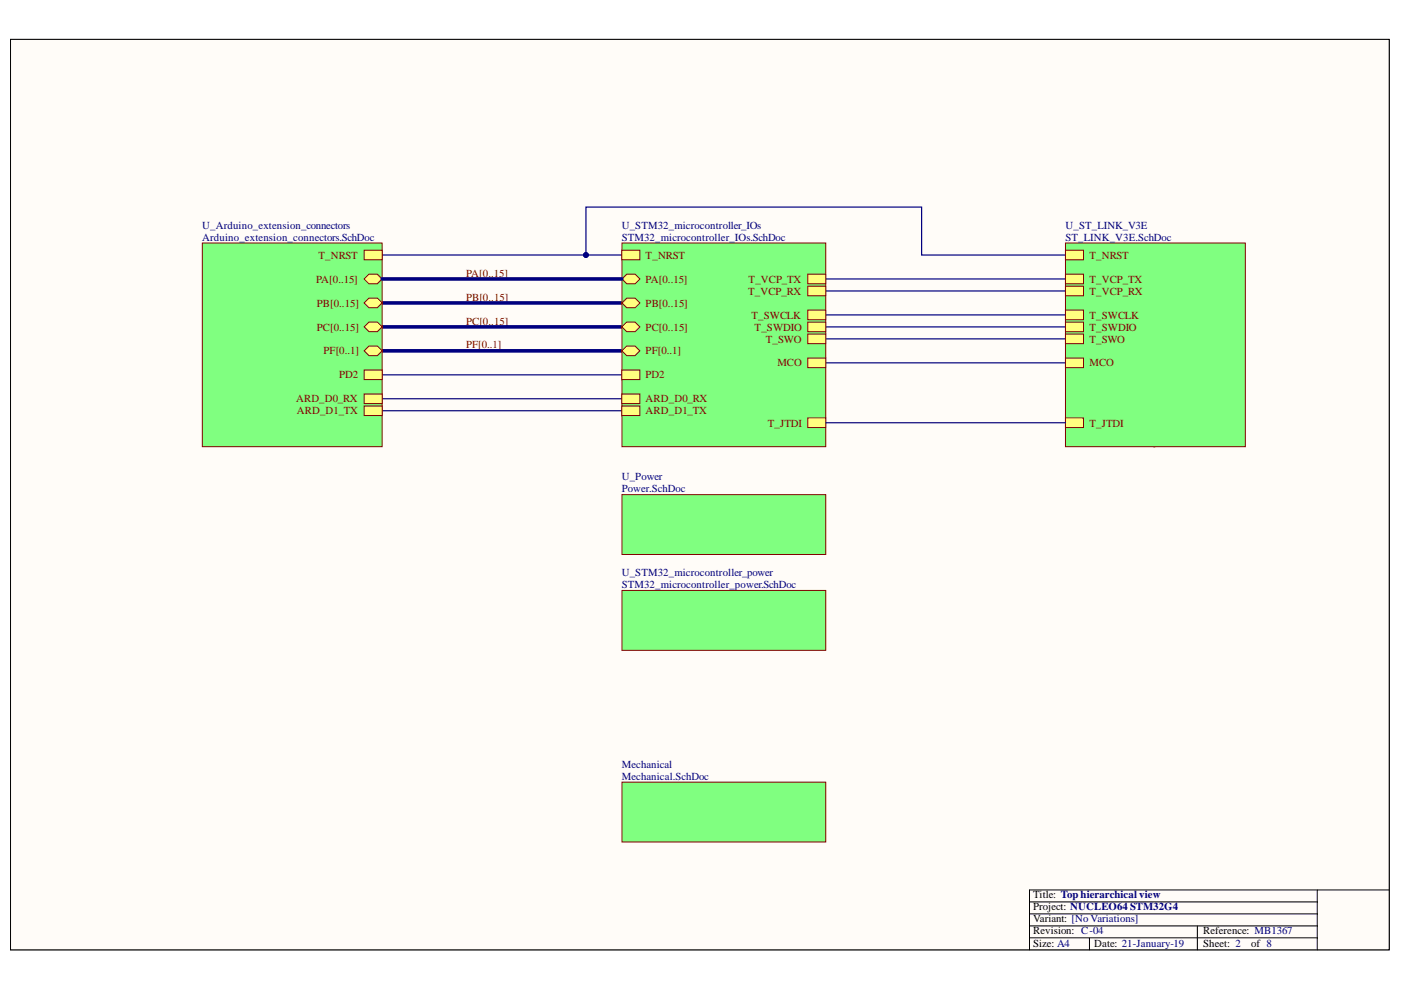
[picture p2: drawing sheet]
<svg xmlns="http://www.w3.org/2000/svg" width="297mm" height="210mm" viewBox="0 0 297 210" stroke-linecap="round" stroke-linejoin="round" font-family="sans-serif">
<defs><g id="words">
<g font-size="2.3" fill="#000080">
<text x="42.9" y="48.5">U_Arduino_extension_connectors</text>
<text x="42.9" y="51.1">Arduino_extension_connectors.SchDoc</text>
<text x="131.8" y="48.5">U_STM32_microcontroller_IOs</text>
<text x="131.8" y="51.1">STM32_microcontroller_IOs.SchDoc</text>
<text x="225.9" y="48.5">U_ST_LINK_V3E</text>
<text x="225.9" y="51.1">ST_LINK_V3E.SchDoc</text>
<text x="131.8" y="101.9">U_Power</text>
<text x="131.8" y="104.4">Power.SchDoc</text>
<text x="131.8" y="122.2">U_STM32_microcontroller_power</text>
<text x="131.8" y="124.7">STM32_microcontroller_power.SchDoc</text>
<text x="131.8" y="162.8">Mechanical</text>
<text x="131.8" y="165.4">Mechanical.SchDoc</text>
</g>
<g font-size="2.3" fill="#800000">
<text x="67" y="59.9">PA[0..15]</text>
<text x="67.5" y="54.9">T_NRST</text>
<text x="98.8" y="58.7">PA[0..15]</text>
<text x="136.9" y="59.9">PA[0..15]</text>
<text x="136.9" y="54.9">T_NRST</text>
<text x="158.7" y="59.9">T_VCP_TX</text>
<text x="231" y="54.9">T_NRST</text>
<text x="231" y="59.9">T_VCP_TX</text>
<text x="67.2" y="65">PB[0..15]</text>
<text x="98.8" y="63.7">PB[0..15]</text>
<text x="136.9" y="65">PB[0..15]</text>
<text x="158.6" y="62.5">T_VCP_RX</text>
<text x="231" y="62.5">T_VCP_RX</text>
<text x="67.2" y="70.1">PC[0..15]</text>
<text x="98.8" y="68.8">PC[0..15]</text>
<text x="136.9" y="70.1">PC[0..15]</text>
<text x="159.3" y="67.5">T_SWCLK</text>
<text x="160" y="70.1">T_SWDIO</text>
<text x="231" y="67.5">T_SWCLK</text>
<text x="231" y="70.1">T_SWDIO</text>
<text x="68.6" y="75.2">PF[0..1]</text>
<text x="98.8" y="73.9">PF[0..1]</text>
<text x="136.9" y="75.2">PF[0..1]</text>
<text x="162.4" y="72.6">T_SWO</text>
<text x="164.8" y="77.7">MCO</text>
<text x="231" y="72.6">T_SWO</text>
<text x="231" y="77.7">MCO</text>
<text x="71.9" y="80.2">PD2</text>
<text x="136.9" y="80.2">PD2</text>
<text x="62.8" y="85.3">ARD_D0_RX</text>
<text x="62.9" y="87.8">ARD_D1_TX</text>
<text x="136.9" y="85.3">ARD_D0_RX</text>
<text x="136.9" y="87.8">ARD_D1_TX</text>
<text x="162.8" y="90.5">T_JTDI</text>
<text x="231" y="90.5">T_JTDI</text>
</g>
<text font-size="2.3" fill="#ee0e22" x="236.1" y="94.3">Cuttable part on PCB</text>
<g font-size="2.3">
<text x="219" y="190.5">Title: Top hierarchical view</text>
<text x="219" y="193">Project: NUCLEO64 STM32G4</text>
<text x="219" y="195.5">Variant: [No Variations]</text>
<text x="219" y="200.9">Size: A4</text>
<text x="219" y="198.1">Revision: C-04</text>
<text x="232" y="200.9">Date: 21-January-19</text>
<text x="255.1" y="198.1">Reference: MB1367</text>
<text x="255.1" y="200.9">Sheet: 2</text>
<text x="265.2" y="200.9">of 8</text>
</g>
</g></defs>
<path d="M2.2 8.4h292.3v193h-292.3z" fill-rule="evenodd" fill="#fffcf8"/>
<path d="M2.2 8.4h292.3v193h-292.3z" fill="none" stroke="#000" stroke-width=".21"/>
<path d="M2.2 8.4h292.3v193h-292.3z" fill-rule="evenodd" fill="#fffcf8"/>
<path d="M2.2 8.4h292.3v193h-292.3zM218.3 191.2h61M218.3 193.8h61M218.3 198.8h61M218.3 196.3h61M231 198.8v2.6M253.9 196.3v5.1M279.3 188.7v12.7M294.5 188.7h-76.2v12.7" fill="none" stroke="#000" stroke-width=".21"/>
<path d="M81 54.1h50.9M175.1 59.1h50.8M81 79.5h50.9M175.1 61.7h50.8M175.1 66.8h50.8M175.1 69.3h50.8M175.1 71.8h50.8M175.1 76.9h50.8M81 84.5h50.9M81 87.1h50.9" fill="none" stroke="#000080" stroke-width=".25"/>
<path d="M81 74.4h50.9M81 69.3h50.9" fill="none" stroke="#000080" stroke-width=".76"/>
<circle cx="124.2" cy="54.1" r=".51" fill="#000080"/>
<circle cx="124.2" cy="54.1" r=".51" fill="none" stroke="#000080" stroke-width=".21"/>
<path d="M124.2 54.1v-10.2h71.2v10.2h30.5" fill="none" stroke="#000080" stroke-width=".25"/>
<circle cx="124.2" cy="54.1" r=".51" fill="#000080"/>
<circle cx="124.2" cy="54.1" r=".51" fill="none" stroke="#000080" stroke-width=".21"/>
<path d="M81 64.2h50.9" fill="none" stroke="#000080" stroke-width=".76"/>
<path d="M42.9 51.5h38.1v43.2h-38.1z" fill-rule="evenodd" fill="#80ff80"/>
<path d="M42.9 51.5h38.1v43.2h-38.1z" fill="none" stroke="#800000" stroke-width=".21"/>
<path d="M77.2 59.1l1-1h1.8l1 1-1 1.1h-1.8z" fill-rule="evenodd" fill="#ffff80"/>
<path d="M77.2 59.1l1-1h1.8l1 1-1 1.1h-1.8z" fill="none" stroke="#800000" stroke-width=".21"/>
<path d="M77.2 64.2l1-1h1.8l1 1-1 1h-1.8z" fill-rule="evenodd" fill="#ffff80"/>
<path d="M77.2 64.2l1-1h1.8l1 1-1 1h-1.8z" fill="none" stroke="#800000" stroke-width=".21"/>
<path d="M77.2 69.3l1-1h1.8l1 1-1 1h-1.8z" fill-rule="evenodd" fill="#ffff80"/>
<path d="M77.2 69.3l1-1h1.8l1 1-1 1h-1.8z" fill="none" stroke="#800000" stroke-width=".21"/>
<path d="M77.2 78.5h3.8v2h-3.8z" fill-rule="evenodd" fill="#ffff80"/>
<path d="M77.2 78.5h3.8v2h-3.8z" fill="none" stroke="#800000" stroke-width=".21"/>
<path d="M78.2 73.4h1.8l1 1-1 1h-1.8l-1-1z" fill-rule="evenodd" fill="#ffff80"/>
<path d="M78.2 73.4h1.8l1 1-1 1h-1.8l-1-1z" fill="none" stroke="#800000" stroke-width=".21"/>
<path d="M77.2 83.5h3.8v2.1h-3.8z" fill-rule="evenodd" fill="#ffff80"/>
<path d="M77.2 83.5h3.8v2.1h-3.8z" fill="none" stroke="#800000" stroke-width=".21"/>
<path d="M77.2 86.1h3.8v2h-3.8z" fill-rule="evenodd" fill="#ffff80"/>
<path d="M77.2 86.1h3.8v2h-3.8z" fill="none" stroke="#800000" stroke-width=".21"/>
<path d="M77.2 53.1h3.8v2h-3.8z" fill-rule="evenodd" fill="#ffff80"/>
<path d="M77.2 53.1h3.8v2h-3.8z" fill="none" stroke="#800000" stroke-width=".21"/>
<path d="M131.9 104.9h43.2v12.7h-43.2z" fill-rule="evenodd" fill="#80ff80"/>
<path d="M131.9 104.9h43.2v12.7h-43.2z" fill="none" stroke="#800000" stroke-width=".21"/>
<path d="M131.9 51.5h43.2v43.2h-43.2z" fill-rule="evenodd" fill="#80ff80"/>
<path d="M131.9 51.5h43.2v43.2h-43.2z" fill="none" stroke="#800000" stroke-width=".21"/>
<path d="M131.9 59.1l1-1h1.8l1 1-1 1.1h-1.8z" fill-rule="evenodd" fill="#ffff80"/>
<path d="M131.9 59.1l1-1h1.8l1 1-1 1.1h-1.8z" fill="none" stroke="#800000" stroke-width=".21"/>
<path d="M131.9 64.2l1-1h1.8l1 1-1 1h-1.8z" fill-rule="evenodd" fill="#ffff80"/>
<path d="M131.9 64.2l1-1h1.8l1 1-1 1h-1.8z" fill="none" stroke="#800000" stroke-width=".21"/>
<path d="M131.9 69.3l1-1h1.8l1 1-1 1h-1.8z" fill-rule="evenodd" fill="#ffff80"/>
<path d="M131.9 69.3l1-1h1.8l1 1-1 1h-1.8z" fill="none" stroke="#800000" stroke-width=".21"/>
<path d="M131.9 74.4l1-1h1.8l1 1-1 1h-1.8z" fill-rule="evenodd" fill="#ffff80"/>
<path d="M131.9 74.4l1-1h1.8l1 1-1 1h-1.8z" fill="none" stroke="#800000" stroke-width=".21"/>
<path d="M131.9 83.5h3.8v2.1h-3.8z" fill-rule="evenodd" fill="#ffff80"/>
<path d="M131.9 83.5h3.8v2.1h-3.8z" fill="none" stroke="#800000" stroke-width=".21"/>
<path d="M131.9 86.1h3.8v2h-3.8z" fill-rule="evenodd" fill="#ffff80"/>
<path d="M131.9 86.1h3.8v2h-3.8z" fill="none" stroke="#800000" stroke-width=".21"/>
<path d="M171.3 75.9h3.8v2h-3.8z" fill-rule="evenodd" fill="#ffff80"/>
<path d="M171.3 75.9h3.8v2h-3.8z" fill="none" stroke="#800000" stroke-width=".21"/>
<path d="M131.9 78.5h3.8v2h-3.8z" fill-rule="evenodd" fill="#ffff80"/>
<path d="M131.9 78.5h3.8v2h-3.8z" fill="none" stroke="#800000" stroke-width=".21"/>
<path d="M131.9 53.1h3.8v2h-3.8z" fill-rule="evenodd" fill="#ffff80"/>
<path d="M131.9 53.1h3.8v2h-3.8z" fill="none" stroke="#800000" stroke-width=".21"/>
<path d="M171.3 58.1h3.8v2.1h-3.8z" fill-rule="evenodd" fill="#ffff80"/>
<path d="M171.3 58.1h3.8v2.1h-3.8z" fill="none" stroke="#800000" stroke-width=".21"/>
<path d="M171.3 60.7h3.8v2h-3.8z" fill-rule="evenodd" fill="#ffff80"/>
<path d="M171.3 60.7h3.8v2h-3.8z" fill="none" stroke="#800000" stroke-width=".21"/>
<path d="M171.3 65.8h3.8v2h-3.8z" fill-rule="evenodd" fill="#ffff80"/>
<path d="M171.3 65.8h3.8v2h-3.8z" fill="none" stroke="#800000" stroke-width=".21"/>
<path d="M171.3 70.8h3.8v2.1h-3.8z" fill-rule="evenodd" fill="#ffff80"/>
<path d="M171.3 70.8h3.8v2.1h-3.8z" fill="none" stroke="#800000" stroke-width=".21"/>
<path d="M171.3 68.3h3.8v2h-3.8z" fill-rule="evenodd" fill="#ffff80"/>
<path d="M171.3 68.3h3.8v2h-3.8z" fill="none" stroke="#800000" stroke-width=".21"/>
<path d="M171.3 88.6h3.8v2h-3.8z" fill-rule="evenodd" fill="#ffff80"/>
<path d="M171.3 88.6h3.8v2h-3.8z" fill="none" stroke="#800000" stroke-width=".21"/>
<path d="M131.9 125.2h43.2v12.7h-43.2z" fill-rule="evenodd" fill="#80ff80"/>
<path d="M131.9 125.2h43.2v12.7h-43.2z" fill="none" stroke="#800000" stroke-width=".21"/>
<path d="M81 59.1h50.9" fill="none" stroke="#000080" stroke-width=".76"/>
<path d="M225.9 51.5h38.1v43.2h-38.1z" fill-rule="evenodd" fill="#80ff80"/>
<path d="M225.9 51.5h38.1v43.2h-38.1z" fill="none" stroke="#800000" stroke-width=".21"/>
<path d="M225.9 65.8h3.8v2h-3.8z" fill-rule="evenodd" fill="#ffff80"/>
<path d="M225.9 65.8h3.8v2h-3.8z" fill="none" stroke="#800000" stroke-width=".21"/>
<path d="M225.9 70.8h3.8v2.1h-3.8z" fill-rule="evenodd" fill="#ffff80"/>
<path d="M225.9 70.8h3.8v2.1h-3.8z" fill="none" stroke="#800000" stroke-width=".21"/>
<path d="M225.9 53.1h3.8v2h-3.8z" fill-rule="evenodd" fill="#ffff80"/>
<path d="M225.9 53.1h3.8v2h-3.8z" fill="none" stroke="#800000" stroke-width=".21"/>
<path d="M225.9 75.9h3.8v2h-3.8z" fill-rule="evenodd" fill="#ffff80"/>
<path d="M225.9 75.9h3.8v2h-3.8z" fill="none" stroke="#800000" stroke-width=".21"/>
<path d="M225.9 68.3h3.8v2h-3.8z" fill-rule="evenodd" fill="#ffff80"/>
<path d="M225.9 68.3h3.8v2h-3.8z" fill="none" stroke="#800000" stroke-width=".21"/>
<path d="M225.9 58.1h3.8v2.1h-3.8z" fill-rule="evenodd" fill="#ffff80"/>
<path d="M225.9 58.1h3.8v2.1h-3.8z" fill="none" stroke="#800000" stroke-width=".21"/>
<path d="M225.9 60.7h3.8v2h-3.8z" fill-rule="evenodd" fill="#ffff80"/>
<path d="M225.9 60.7h3.8v2h-3.8z" fill="none" stroke="#800000" stroke-width=".21"/>
<path d="M225.9 88.6h3.8v2h-3.8z" fill-rule="evenodd" fill="#ffff80"/>
<path d="M225.9 88.6h3.8v2h-3.8z" fill="none" stroke="#800000" stroke-width=".21"/>
<path d="M175.1 89.6h50.8" fill="none" stroke="#000080" stroke-width=".25"/>
<path d="M131.9 165.8h43.2v12.7h-43.2z" fill-rule="evenodd" fill="#80ff80"/>
<path d="M131.9 165.8h43.2v12.7h-43.2z" fill="none" stroke="#800000" stroke-width=".21"/>
<use href="#words"/>
</svg>
